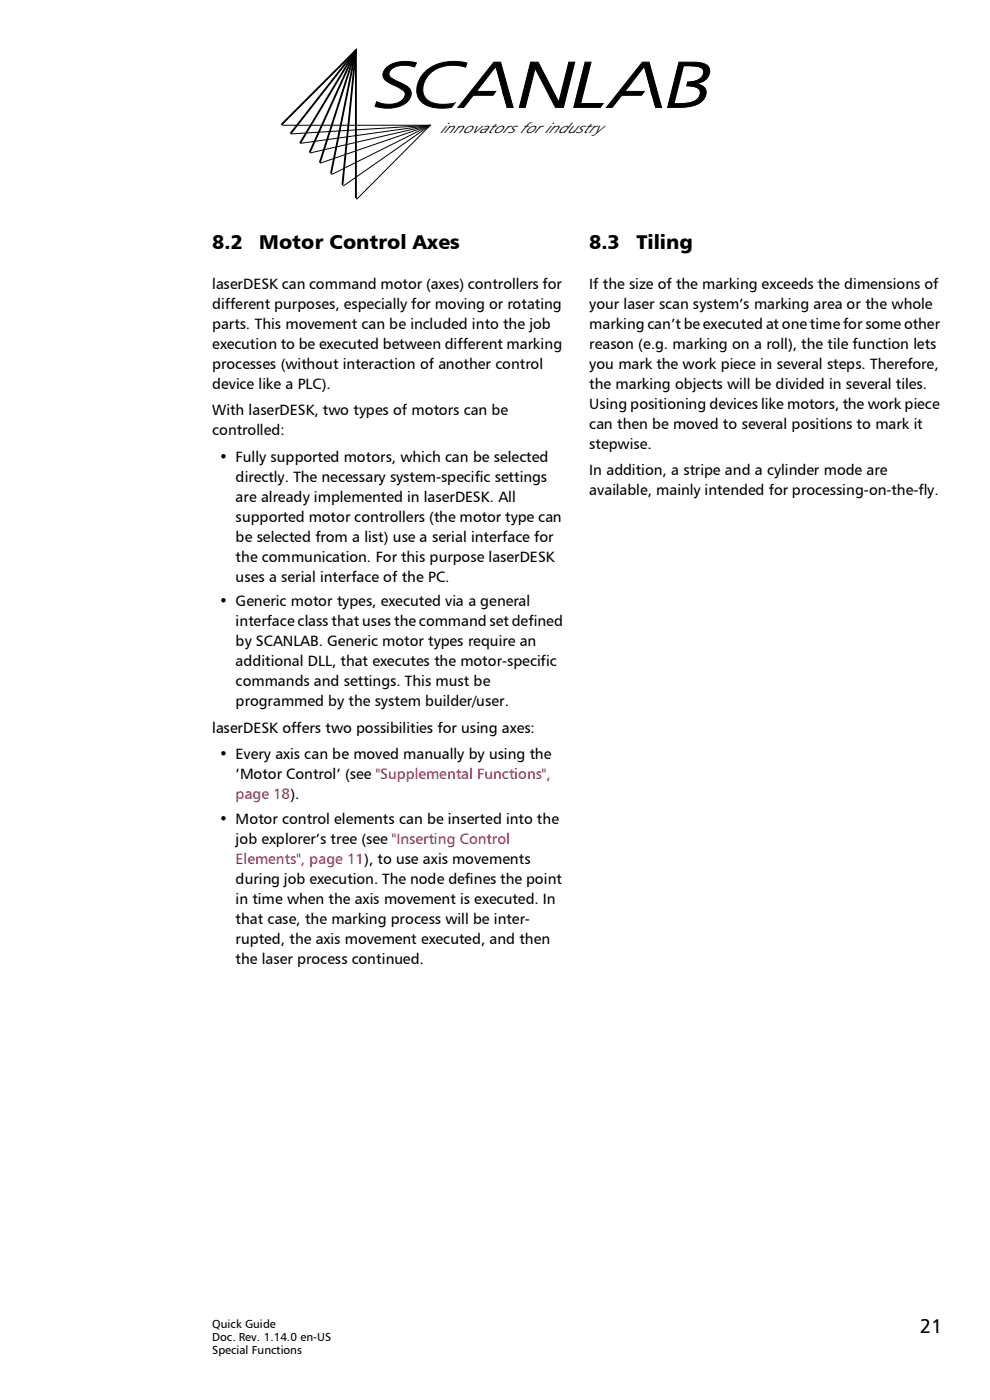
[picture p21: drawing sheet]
<svg xmlns="http://www.w3.org/2000/svg" width="210mm" height="297mm" viewBox="0 0 210 297" stroke-linecap="round" stroke-linejoin="round" font-family="sans-serif">
<defs><g id="words">
<g font-size="4.2">
<text x="45" y="52.8">8.2</text>
<text x="55" y="52.8">Motor Control Axes</text>
<text x="125" y="52.8">8.3</text>
<text x="135" y="52.8">Tiling</text>
<text x="195.1" y="282.8">21</text>
</g>
<text font-size="3.4" x="93.4" y="28.2">innovators for industry</text>
<g font-size="3.2">
<text x="45" y="61.3">laserDESK can command motor (axes) controllers for</text>
<text x="45" y="65.5">different purposes, especially for moving or rotating</text>
<text x="125" y="61.3">If the size of the marking exceeds the dimensions of</text>
<text x="125" y="65.5">your laser scan system’s marking area or the whole</text>
<text x="45" y="69.8">parts. This movement can be included into the job</text>
<text x="125" y="69.8">marking can’t be executed at one time for some other</text>
<text x="45" y="74">execution to be executed between different marking</text>
<text x="125" y="74">reason (e.g. marking on a roll), the tile function lets</text>
<text x="45" y="78.2">processes (without interaction of another control</text>
<text x="45" y="82.4">device like a PLC).</text>
<text x="125" y="78.2">you mark the work piece in several steps. Therefore,</text>
<text x="125" y="82.4">the marking objects will be divided in several tiles.</text>
<text x="45" y="88.1">With laserDESK, two types of motors can be</text>
<text x="125" y="86.7">Using positioning devices like motors, the work piece</text>
<text x="45" y="92.3">controlled:</text>
<text x="125" y="90.9">can then be moved to several positions to mark it</text>
<text x="125" y="95.1">stepwise.</text>
<text x="46.5" y="98">• Fully supported motors, which can be selected</text>
<text x="125" y="100.8">In addition, a stripe and a cylinder mode are</text>
<text x="50" y="102.2">directly. The necessary system-specific settings</text>
<text x="50" y="106.4">are already implemented in laserDESK. All</text>
<text x="125" y="105">available, mainly intended for processing-on-the-fly.</text>
<text x="50" y="110.7">supported motor controllers (the motor type can</text>
<text x="50" y="114.9">be selected from a list) use a serial interface for</text>
<text x="50" y="119.1">the communication. For this purpose laserDESK</text>
<text x="50" y="123.4">uses a serial interface of the PC.</text>
<text x="46.5" y="128.7">• Generic motor types, executed via a general</text>
<text x="50" y="132.9">interface class that uses the command set defined</text>
<text x="50" y="137.1">by SCANLAB. Generic motor types require an</text>
<text x="50" y="141.4">additional DLL, that executes the motor-specific</text>
<text x="50" y="145.6">commands and settings. This must be</text>
<text x="50" y="149.8">programmed by the system builder/user.</text>
<text x="45" y="155.5">laserDESK offers two possibilities for using axes:</text>
<text x="46.5" y="161.1">• Every axis can be moved manually by using the</text>
<text x="50" y="165.3">’Motor Control’ (see &quot;Supplemental Functions&quot;,</text>
<text x="46.5" y="174.9">• Motor control elements can be inserted into the</text>
<text x="50" y="179.1">job explorer’s tree (see &quot;Inserting Control</text>
<text x="50" y="187.6">during job execution. The node defines the point</text>
<text x="50" y="191.8">in time when the axis movement is executed. In</text>
<text x="50" y="196">that case, the marking process will be inter-</text>
<text x="50" y="200.3">rupted, the axis movement executed, and then</text>
<text x="50" y="204.5">the laser process continued.</text>
</g>
<g font-size="3.2" fill="#c60052">
<text x="50" y="169.6">page 18).</text>
<text x="50" y="183.3">Elements&quot;, page 11), to use axis movements</text>
</g>
<g font-size="2.5">
<text x="45" y="281.6">Quick Guide</text>
<text x="45" y="284.5">Doc. Rev. 1.14.0 en-US</text>
<text x="45" y="287.3">Special Functions</text>
</g>
</g></defs>
<path d="M124.1 13.2h1.3l-2.2 8.8h5.1l-.2 .8h-6.4z" fill="#000" stroke="#000" stroke-width=".21"/>
<path d="M128.7 21.2l.9 2.6h-2.8z" fill-rule="evenodd" fill="#fff"/>
<g fill="#000">
<path d="M81.8 14.5a1.73 1.73 0 0 0 .3 2.8l1.4 .8a4.8 4.8 0 0 1 2.4 1.5 2.44 2.44 0 0 1-2.7 2.5h-1.7l-1.6-.5-.4 .9a8.1 8.1 0 0 0 6.4-.5 2.18 2.18 0 0 0 1.3-2.1 2.18 2.18 0 0 0-1.5-2l-.8-.4a4.7 4.7 0 0 1-2.3-1.5 1.99 1.99 0 0 1 1.9-2l1.7-.1 1.7 .3 .4-.9a7.6 7.6 0 0 0-6 .8zM90.4 15a5 5 0 0 0-1.5 6 5.6 5.6 0 0 0 5.3 1.9l2.6-.4 .1-.8a8.8 8.8 0 0 1-5.7-.1 3.1 3.1 0 0 1-1.1-4.4 6.6 6.6 0 0 1 7.3-3.3l1.3 .4 .3-.9a10 10 0 0 0-8.6 1.6z" fill-rule="evenodd"/>
<path d="M144 13.2l-2.4 9.6a17 17 0 0 0 5.8-.5 2.7 2.7 0 0 0 2.1-3.6 2.79 2.79 0 0 0-1.9-.9 2.82 2.82 0 0 0 2.8-3.4 3.6 3.6 0 0 0-3.4-1.2zM144 18.2h1.8a3.4 3.4 0 0 1 2.6 .9 2.04 2.04 0 0 1-1.8 2.6l-1.5 .2-2 .1zM145.1 14h2.2a1.95 1.95 0 0 1 2 1.1 2.31 2.31 0 0 1-2.4 2.2l-2.6 .1z" fill-rule="evenodd"/>
</g>
<path d="M81.8 14.5a7 7 0 0 1 6.5-1.2l-.4 .9a5.6 5.6 0 0 0-4.8 .4 1.23 1.23 0 0 0-.6 1.3 1.23 1.23 0 0 0 1 .9l.7 .4a7.3 7.3 0 0 1 2.7 1.7 2.55 2.55 0 0 1-1.6 3.4 8.4 8.4 0 0 1-5.8 .2l.4-.9a5.4 5.4 0 0 0 5.5-.5 1.33 1.33 0 0 0-.4-2.3l-1.5-.7a3.7 3.7 0 0 1-2.2-1.9v-.7zM90.4 15a10 10 0 0 1 8.6-1.6l-.3 .9a7.9 7.9 0 0 0-7.7 1.6 3.8 3.8 0 0 0-.4 5.3 7.7 7.7 0 0 0 5.3 .8l1-.3-.1 .8a9.6 9.6 0 0 1-6.8-.4 4 4 0 0 1-.7-5.7zM144 13.2a15.7 15.7 0 0 1 5.2 .3 1.89 1.89 0 0 1 1.4 1.5 1.89 1.89 0 0 1-.9 1.9 4.1 4.1 0 0 1-2.1 .9 1.99 1.99 0 0 1 2.1 2.3 3.9 3.9 0 0 1-3.8 2.6l-4.3 .1zM144 18.2h1.8a3.4 3.4 0 0 1 2.6 .9 2.04 2.04 0 0 1-1.8 2.6l-1.5 .2-2 .1zM145.1 14h2.2a1.95 1.95 0 0 1 2 1.1 2.31 2.31 0 0 1-2.4 2.2l-2.6 .1z" fill="none" stroke="#000" stroke-width=".21"/>
<path d="M145.1 14.1h1.5l-2 7.8h-1.5z" fill-rule="evenodd" fill="#fff"/>
<path d="M136.3 13.2l-7.7 9.6h1.3l2-2.6h6.4l.7 2.6h1.3l-2.6-9.6zM136.7 14.1l1.4 5.3h-5.5z" fill-rule="evenodd" fill="#000"/>
<path d="M136.3 13.2h1.4l2.6 9.6h-1.3l-.7-2.6h-6.4l-2 2.6h-1.3zM136.7 14.1l1.4 5.3h-5.5z" fill="none" stroke="#000" stroke-width=".21"/>
<path d="M136.6 14.6l2.4 8.6-3.2-2.3 1.2-1.9z" fill-rule="evenodd" fill="#fff"/>
<path d="M112.6 13.2h1.6l4.3 8.4 2.2-8.4h1.2l-2.4 9.6h-1.7l-4.3-8.3-2.1 8.3h-1.2z" fill="#000" stroke="#000" stroke-width=".21"/>
<path d="M97.1 21.3l.7-.5 .8 2.6h-3.1z" fill-rule="evenodd" fill="#fff"/>
<path d="M104.8 13.2l-7.6 9.6h1.2l2-2.6h6.4l.7 2.6h1.3l-2.6-9.6zM105.2 14.1l1.4 5.3h-5.5z" fill-rule="evenodd" fill="#000"/>
<path d="M104.8 13.2h1.4l2.6 9.6h-1.3l-.7-2.6h-6.4l-2 2.6h-1.2zM105.2 14.1l1.4 5.3h-5.5z" fill="none" stroke="#000" stroke-width=".21"/>
<path d="M105.2 14.7l2.3 8.7-3.2-2.5 1.2-1.9z" fill-rule="evenodd" fill="#fff"/>
<path d="M75.5 10.6l-14.3 18.3M75.5 10.6l-12.3 20.6M75.5 10.6l-10.2 22.6M75.5 10.6l-7.9 24.6M75.5 10.6l-5.4 26.7M75.5 10.6l-3 29.5M59.6 26.5l15.9-15.9v31.9" fill="none" stroke="#000" stroke-width=".4"/>
<path d="M59.8 26.6h31.5l-15.9 15.9M91.3 26.6l-19.1 13.3M91.3 26.6l-21.6 10.8M91.3 26.6l-23.8 8.2M91.3 26.6l-26 6M91.3 26.6l-27.6 3.8M91.3 26.6l-29.6 1.8" fill="none" stroke="#000" stroke-width=".21"/>
<path d="M59.2 27.1l15.5 15.4" fill="none" stroke="#fff" stroke-width="1.6" stroke-linecap="butt"/>
<path d="M16.1 86h1.3v64.9h-1.3z" fill="#fff"/>
<use href="#words"/>
</svg>
